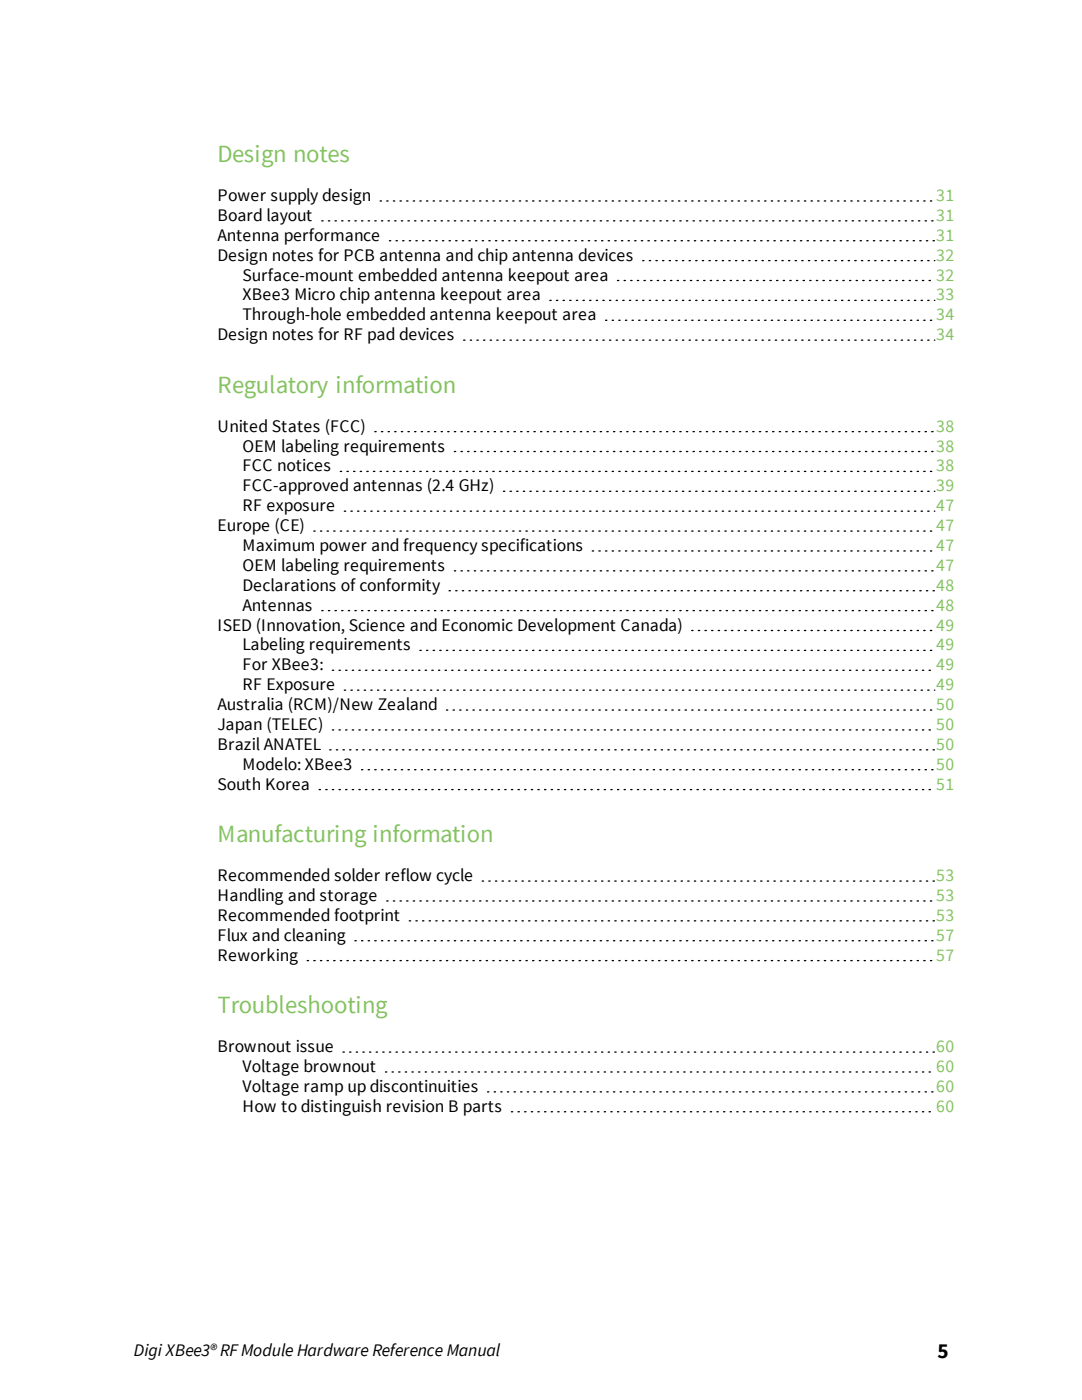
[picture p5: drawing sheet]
<svg xmlns="http://www.w3.org/2000/svg" width="216mm" height="279mm" viewBox="0 0 216 279" stroke-linecap="round" stroke-linejoin="round" font-family="sans-serif">
<defs><g id="words">
<g font-size="4.9" fill="#84c361">
<text x="43.4" y="32.3">Design notes</text>
<text x="43.4" y="78.3">Regulatory information</text>
<text x="43.4" y="168">Manufacturing information</text>
<text x="43.4" y="202.2">Troubleshooting</text>
</g>
<text font-size="4.2" x="187.1" y="271.1">5</text>
<g font-size="3.5">
<text x="43.4" y="40.1">Power supply design</text>
<text x="43.4" y="44.1">Board layout</text>
<text x="43.4" y="48">Antenna performance</text>
<text x="43.4" y="52">Design notes for PCB antenna and chip antenna devices</text>
<text x="48.4" y="56">Surface-mount embedded antenna keepout area</text>
<text x="48.4" y="59.9">XBee3 Micro chip antenna keepout area</text>
<text x="48.4" y="63.9">Through-hole embedded antenna keepout area</text>
<text x="43.4" y="67.9">Design notes for RF pad devices</text>
<text x="43.4" y="86.1">United States (FCC)</text>
<text x="48.4" y="90.1">OEM labeling requirements</text>
<text x="48.4" y="94.1">FCC notices</text>
<text x="48.4" y="98">FCC-approved antennas (2.4 GHz)</text>
<text x="43.4" y="106">Europe (CE)</text>
<text x="48.4" y="102">RF exposure</text>
<text x="48.4" y="110">Maximum power and frequency specifications</text>
<text x="48.4" y="113.9">OEM labeling requirements</text>
<text x="48.4" y="117.9">Declarations of conformity</text>
<text x="43.4" y="125.8">ISED (Innovation, Science and Economic Development Canada)</text>
<text x="48.4" y="121.9">Antennas</text>
<text x="48.4" y="129.8">Labeling requirements</text>
<text x="48.4" y="133.8">For XBee3:</text>
<text x="48.4" y="137.7">RF Exposure</text>
<text x="43.4" y="141.7">Australia (RCM)/New Zealand</text>
<text x="43.4" y="145.7">Japan (TELEC)</text>
<text x="43.4" y="149.6">Brazil ANATEL</text>
<text x="48.4" y="153.6">Modelo: XBee3</text>
<text x="43.4" y="157.6">South Korea</text>
<text x="43.4" y="175.8">Recommended solder reflow cycle</text>
<text x="43.4" y="179.8">Handling and storage</text>
<text x="43.4" y="183.8">Recommended footprint</text>
<text x="43.4" y="187.7">Flux and cleaning</text>
<text x="43.4" y="191.7">Reworking</text>
<text x="43.4" y="210">Brownout issue</text>
<text x="48.4" y="213.9">Voltage brownout</text>
<text x="48.4" y="217.9">Voltage ramp up discontinuities</text>
<text x="48.4" y="221.9">How to distinguish revision B parts</text>
<text x="26.7" y="270.6">Digi XBee3®RFModule Hardware Reference Manual</text>
</g>
<g font-size="3.5" fill="#84c361">
<text x="186.8" y="40.1">31</text>
<text x="186.8" y="44.1">31</text>
<text x="186.8" y="48">31</text>
<text x="186.8" y="52">32</text>
<text x="186.8" y="56">32</text>
<text x="186.8" y="59.9">33</text>
<text x="186.8" y="63.9">34</text>
<text x="186.8" y="67.9">34</text>
<text x="186.8" y="86.1">38</text>
<text x="186.8" y="90.1">38</text>
<text x="186.8" y="94.1">38</text>
<text x="186.8" y="98">39</text>
<text x="186.8" y="102">47</text>
<text x="186.8" y="106">47</text>
<text x="186.8" y="110">47</text>
<text x="186.8" y="113.9">47</text>
<text x="186.8" y="117.9">48</text>
<text x="186.8" y="121.9">48</text>
<text x="186.8" y="125.8">49</text>
<text x="186.8" y="129.8">49</text>
<text x="186.8" y="133.8">49</text>
<text x="186.8" y="137.7">49</text>
<text x="186.8" y="141.7">50</text>
<text x="186.8" y="145.7">50</text>
<text x="186.8" y="149.6">50</text>
<text x="186.8" y="153.6">50</text>
<text x="186.8" y="157.6">51</text>
<text x="186.8" y="175.8">53</text>
<text x="186.8" y="179.8">53</text>
<text x="186.8" y="183.8">53</text>
<text x="186.8" y="187.7">57</text>
<text x="186.8" y="191.7">57</text>
<text x="186.8" y="210">60</text>
<text x="186.8" y="213.9">60</text>
<text x="186.8" y="217.9">60</text>
<text x="186.8" y="221.9">60</text>
</g>
</g></defs>
<g fill="none" stroke="#000" stroke-width=".26" stroke-dasharray=".3 1.1">
<path d="M64.2 44.1h122.3M75.8 40.1h110.7M77.7 48h108.8M109.7 59.9h76.8M123.2 56h63.3M128.2 52h58.3M92.5 67.9h94M120.8 63.9h65.7M67.9 94.1h118.6M74.8 86.1h111.7M90.7 90.1h95.8M100.5 98h86"/>
<path d="M62.6 106h123.9M68.7 102h117.8M89.6 117.9h96.9M90.7 113.9h95.8M118.2 110h68.3M64.2 121.9h122.3M66.3 133.8h120.2M68.7 137.7h117.8M83.8 129.8h102.7M138 125.8h48.5M63.7 157.6h122.8M65.8 149.6h120.7"/>
<path d="M66.3 145.7h120.2M72.1 153.6h114.4M89.1 141.7h97.4M77.2 179.8h109.3M96.2 175.8h90.3M61.3 191.7h125.2M70.8 187.7h115.7M81.7 183.8h104.8M68.4 210h118.1M76.9 213.9h109.6M97.3 217.9h89.2M102 221.9h84.5"/>
</g>
<use href="#words"/>
</svg>
